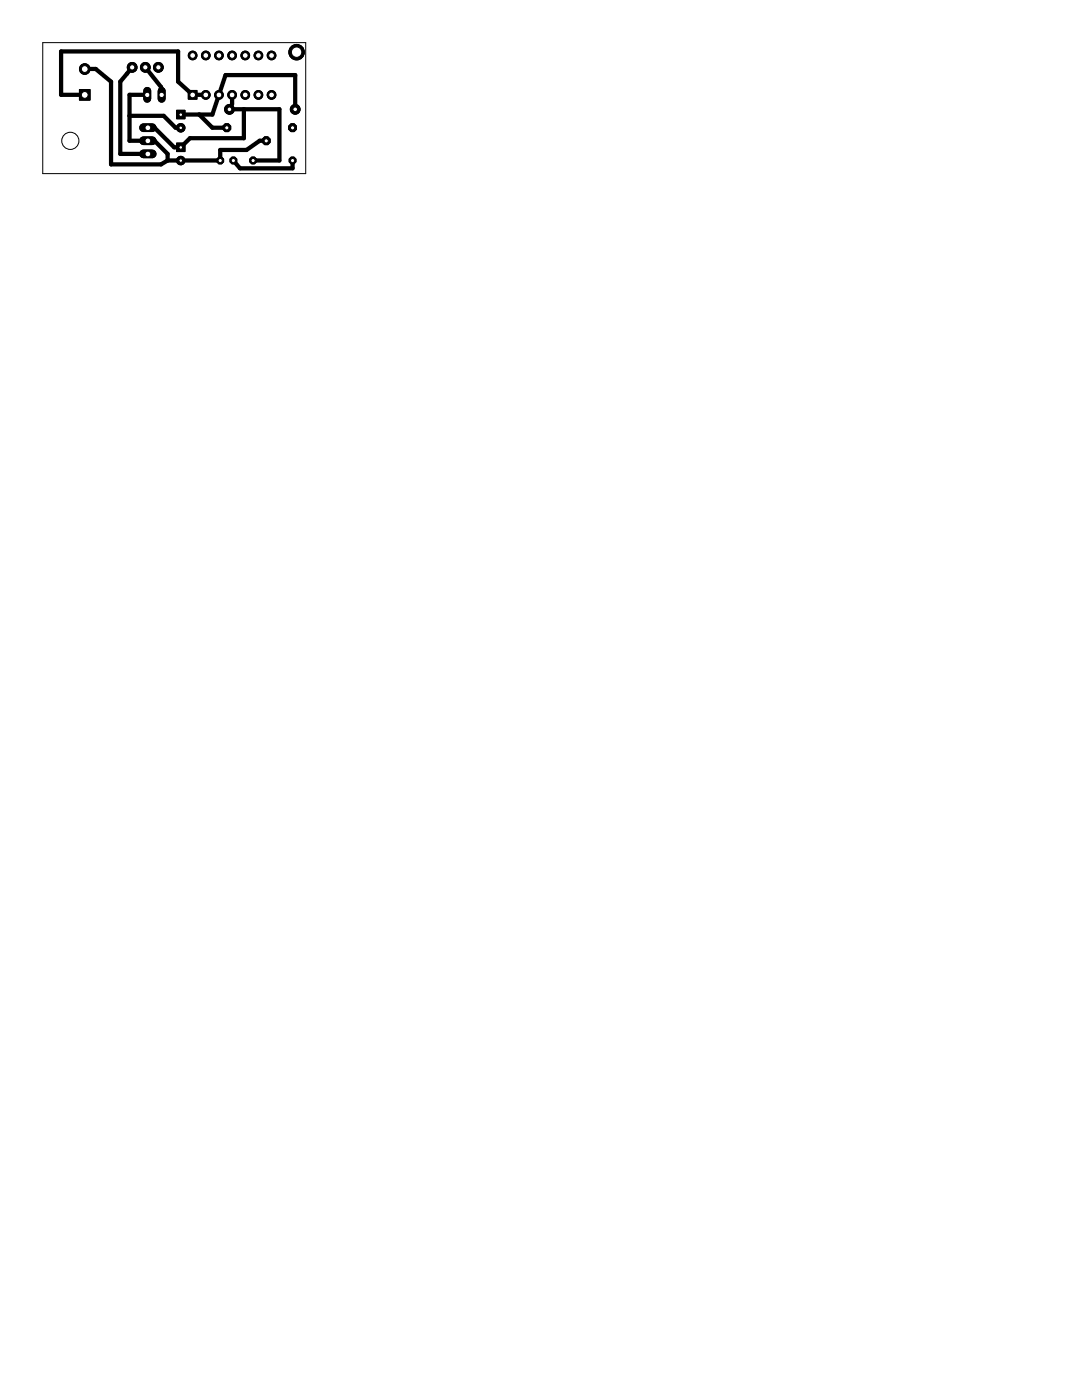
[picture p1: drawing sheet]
<svg xmlns="http://www.w3.org/2000/svg" width="216mm" height="279mm" viewBox="0 0 216 279" stroke-linecap="round" stroke-linejoin="round" font-family="sans-serif">
<circle cx="58.9" cy="21.8" r=".97" fill="#000" stroke="#000" stroke-width=".2"/>
<circle cx="58.9" cy="21.8" r=".47" fill="#fff" stroke="#000" stroke-width=".2"/>
<circle cx="45.8" cy="21.8" r=".97" fill="#000" stroke="#000" stroke-width=".2"/>
<circle cx="45.8" cy="21.8" r=".47" fill="#fff" stroke="#000" stroke-width=".2"/>
<path d="M28.6 30.7h1.8" fill="none" stroke="#000" stroke-width="1.7"/>
<circle cx="29.5" cy="30.7" r=".57" fill="#fff" stroke="#000" stroke-width=".2"/>
<path d="M28.6 28.1h1.8" fill="none" stroke="#000" stroke-width="1.7"/>
<circle cx="29.5" cy="28.1" r=".57" fill="#fff" stroke="#000" stroke-width=".2"/>
<path d="M28.6 25.5h1.8" fill="none" stroke="#000" stroke-width="1.7"/>
<circle cx="29.5" cy="25.5" r=".57" fill="#fff" stroke="#000" stroke-width=".2"/>
<circle cx="53.1" cy="28.1" r=".85" fill="#000" stroke="#000" stroke-width=".2"/>
<circle cx="53.1" cy="28.1" r=".42" fill="#fff" stroke="#000" stroke-width=".2"/>
<circle cx="45.3" cy="25.5" r=".85" fill="#000" stroke="#000" stroke-width=".2"/>
<circle cx="45.3" cy="25.5" r=".42" fill="#fff" stroke="#000" stroke-width=".2"/>
<circle cx="58.4" cy="25.5" r=".85" fill="#000" stroke="#000" stroke-width=".2"/>
<circle cx="58.4" cy="25.5" r=".42" fill="#fff" stroke="#000" stroke-width=".2"/>
<circle cx="58.4" cy="32" r=".73" fill="#000" stroke="#000" stroke-width=".2"/>
<circle cx="58.4" cy="32" r=".42" fill="#fff" stroke="#000" stroke-width=".2"/>
<circle cx="50.5" cy="32" r=".73" fill="#000" stroke="#000" stroke-width=".2"/>
<circle cx="50.5" cy="32" r=".42" fill="#fff" stroke="#000" stroke-width=".2"/>
<circle cx="46.6" cy="32" r=".73" fill="#000" stroke="#000" stroke-width=".2"/>
<circle cx="46.6" cy="32" r=".42" fill="#fff" stroke="#000" stroke-width=".2"/>
<circle cx="43.9" cy="32" r=".73" fill="#000" stroke="#000" stroke-width=".2"/>
<circle cx="43.9" cy="32" r=".42" fill="#fff" stroke="#000" stroke-width=".2"/>
<path d="M35.2 28.6h1.7v1.6h-1.7z" fill="#000" stroke="#000" stroke-width=".2"/>
<circle cx="36.1" cy="29.4" r=".36" fill="#fff" stroke="#000" stroke-width=".2"/>
<circle cx="36.1" cy="32" r=".85" fill="#000" stroke="#000" stroke-width=".2"/>
<circle cx="36.1" cy="32" r=".36" fill="#fff" stroke="#000" stroke-width=".2"/>
<circle cx="26.4" cy="13.4" r=".97" fill="#000" stroke="#000" stroke-width=".2"/>
<circle cx="26.4" cy="13.4" r=".53" fill="#fff" stroke="#000" stroke-width=".2"/>
<circle cx="29" cy="13.4" r=".97" fill="#000" stroke="#000" stroke-width=".2"/>
<circle cx="29" cy="13.4" r=".53" fill="#fff" stroke="#000" stroke-width=".2"/>
<circle cx="31.6" cy="13.4" r=".97" fill="#000" stroke="#000" stroke-width=".2"/>
<circle cx="31.6" cy="13.4" r=".53" fill="#fff" stroke="#000" stroke-width=".2"/>
<path d="M29.4 18.1v1.6" fill="none" stroke="#000" stroke-width="1.6"/>
<circle cx="29.4" cy="18.9" r=".53" fill="#fff" stroke="#000" stroke-width=".2"/>
<path d="M32.3 18.1v1.6" fill="none" stroke="#000" stroke-width="1.6"/>
<circle cx="32.3" cy="18.9" r=".53" fill="#fff" stroke="#000" stroke-width=".2"/>
<path d="M15.9 17.9h2.1v2.1h-2.1z" fill="#000" stroke="#000" stroke-width=".2"/>
<circle cx="16.9" cy="18.9" r=".68" fill="#fff" stroke="#000" stroke-width=".2"/>
<circle cx="16.9" cy="13.8" r="1.06" fill="#000" stroke="#000" stroke-width=".2"/>
<circle cx="16.9" cy="13.8" r=".68" fill="#fff" stroke="#000" stroke-width=".2"/>
<path d="M37.6 18.1h1.7v1.7h-1.7z" fill="#000" stroke="#000" stroke-width=".2"/>
<circle cx="38.4" cy="18.9" r=".57" fill="#fff" stroke="#000" stroke-width=".2"/>
<circle cx="41.1" cy="18.9" r=".87" fill="#000" stroke="#000" stroke-width=".2"/>
<circle cx="41.1" cy="18.9" r=".57" fill="#fff" stroke="#000" stroke-width=".2"/>
<circle cx="43.7" cy="18.9" r=".87" fill="#000" stroke="#000" stroke-width=".2"/>
<circle cx="43.7" cy="18.9" r=".57" fill="#fff" stroke="#000" stroke-width=".2"/>
<circle cx="46.3" cy="18.9" r=".87" fill="#000" stroke="#000" stroke-width=".2"/>
<circle cx="46.3" cy="18.9" r=".57" fill="#fff" stroke="#000" stroke-width=".2"/>
<circle cx="48.9" cy="18.9" r=".87" fill="#000" stroke="#000" stroke-width=".2"/>
<circle cx="48.9" cy="18.9" r=".57" fill="#fff" stroke="#000" stroke-width=".2"/>
<circle cx="51.6" cy="18.9" r=".87" fill="#000" stroke="#000" stroke-width=".2"/>
<circle cx="51.6" cy="18.9" r=".57" fill="#fff" stroke="#000" stroke-width=".2"/>
<circle cx="54.2" cy="18.9" r=".87" fill="#000" stroke="#000" stroke-width=".2"/>
<circle cx="54.2" cy="18.9" r=".57" fill="#fff" stroke="#000" stroke-width=".2"/>
<circle cx="54.2" cy="11.1" r=".87" fill="#000" stroke="#000" stroke-width=".2"/>
<circle cx="54.2" cy="11.1" r=".57" fill="#fff" stroke="#000" stroke-width=".2"/>
<circle cx="51.6" cy="11.1" r=".87" fill="#000" stroke="#000" stroke-width=".2"/>
<circle cx="51.6" cy="11.1" r=".57" fill="#fff" stroke="#000" stroke-width=".2"/>
<circle cx="48.9" cy="11.1" r=".87" fill="#000" stroke="#000" stroke-width=".2"/>
<circle cx="48.9" cy="11.1" r=".57" fill="#fff" stroke="#000" stroke-width=".2"/>
<circle cx="46.3" cy="11.1" r=".87" fill="#000" stroke="#000" stroke-width=".2"/>
<circle cx="46.3" cy="11.1" r=".57" fill="#fff" stroke="#000" stroke-width=".2"/>
<circle cx="43.7" cy="11.1" r=".87" fill="#000" stroke="#000" stroke-width=".2"/>
<circle cx="43.7" cy="11.1" r=".57" fill="#fff" stroke="#000" stroke-width=".2"/>
<circle cx="41.1" cy="11.1" r=".87" fill="#000" stroke="#000" stroke-width=".2"/>
<circle cx="41.1" cy="11.1" r=".57" fill="#fff" stroke="#000" stroke-width=".2"/>
<circle cx="38.4" cy="11.1" r=".87" fill="#000" stroke="#000" stroke-width=".2"/>
<circle cx="38.4" cy="11.1" r=".57" fill="#fff" stroke="#000" stroke-width=".2"/>
<path d="M35.2 22h1.7v1.7h-1.7z" fill="#000" stroke="#000" stroke-width=".2"/>
<circle cx="36.1" cy="22.9" r=".36" fill="#fff" stroke="#000" stroke-width=".2"/>
<circle cx="36.1" cy="25.5" r=".85" fill="#000" stroke="#000" stroke-width=".2"/>
<circle cx="36.1" cy="25.5" r=".36" fill="#fff" stroke="#000" stroke-width=".2"/>
<circle cx="59.2" cy="10.4" r="1.55" fill="#000" stroke="#000" stroke-width=".2"/>
<circle cx="59.2" cy="10.4" r="1.04" fill="#fff" stroke="#000" stroke-width=".2"/>
<path d="M16.9 13.8h2.2l3.1 2.5v16.5h9.9l1.3-.8M16.9 18.9h-4.7v-8.6h23.3v6l2.9 2.6h2.7M26.4 13.4l-2.4 2.9v14.4h5.5M29 13.4l3.1 4 .2 1.5M29.4 18.9h-3.6v9.2h5l2.6 2.6v1.3M46.3 18.9v1.9l-.5 1h10v10.2h-5.3M25.8 23.1h6.9l2.3 2.4h1.1M39.8 22.9l2.6 2.6h2.9M46.6 32l1.3 1.6h10.5v-1.6M48.7 21.8v5.8h-10.8l-1.8 1.8h-1.3l-4-3.9h-1.3M53.1 28.1h-1.3l-2.6 1.8h-5.3v2.1h-10.5M58.9 21.8v-6.8h-13.9l-2.6 7.9h-6.3" fill="none" stroke="#000" stroke-width=".85"/>
<circle cx="58.9" cy="21.8" r=".97" fill="#000" stroke="#000" stroke-width=".2"/>
<circle cx="58.9" cy="21.8" r=".47" fill="#fff" stroke="#000" stroke-width=".2"/>
<circle cx="45.8" cy="21.8" r=".97" fill="#000" stroke="#000" stroke-width=".2"/>
<circle cx="45.8" cy="21.8" r=".47" fill="#fff" stroke="#000" stroke-width=".2"/>
<path d="M28.6 30.7h1.8" fill="none" stroke="#000" stroke-width="1.7"/>
<circle cx="29.5" cy="30.7" r=".57" fill="#fff" stroke="#000" stroke-width=".2"/>
<path d="M28.6 28.1h1.8" fill="none" stroke="#000" stroke-width="1.7"/>
<circle cx="29.5" cy="28.1" r=".57" fill="#fff" stroke="#000" stroke-width=".2"/>
<path d="M28.6 25.5h1.8" fill="none" stroke="#000" stroke-width="1.7"/>
<circle cx="29.5" cy="25.5" r=".57" fill="#fff" stroke="#000" stroke-width=".2"/>
<circle cx="53.1" cy="28.1" r=".85" fill="#000" stroke="#000" stroke-width=".2"/>
<circle cx="53.1" cy="28.1" r=".42" fill="#fff" stroke="#000" stroke-width=".2"/>
<circle cx="45.3" cy="25.5" r=".85" fill="#000" stroke="#000" stroke-width=".2"/>
<circle cx="45.3" cy="25.5" r=".42" fill="#fff" stroke="#000" stroke-width=".2"/>
<circle cx="58.4" cy="25.5" r=".85" fill="#000" stroke="#000" stroke-width=".2"/>
<circle cx="58.4" cy="25.5" r=".42" fill="#fff" stroke="#000" stroke-width=".2"/>
<circle cx="58.4" cy="32" r=".73" fill="#000" stroke="#000" stroke-width=".2"/>
<circle cx="58.4" cy="32" r=".42" fill="#fff" stroke="#000" stroke-width=".2"/>
<circle cx="50.5" cy="32" r=".73" fill="#000" stroke="#000" stroke-width=".2"/>
<circle cx="50.5" cy="32" r=".42" fill="#fff" stroke="#000" stroke-width=".2"/>
<circle cx="46.6" cy="32" r=".73" fill="#000" stroke="#000" stroke-width=".2"/>
<circle cx="46.6" cy="32" r=".42" fill="#fff" stroke="#000" stroke-width=".2"/>
<circle cx="43.9" cy="32" r=".73" fill="#000" stroke="#000" stroke-width=".2"/>
<circle cx="43.9" cy="32" r=".42" fill="#fff" stroke="#000" stroke-width=".2"/>
<path d="M35.2 28.6h1.7v1.6h-1.7z" fill="#000" stroke="#000" stroke-width=".2"/>
<circle cx="36.1" cy="29.4" r=".36" fill="#fff" stroke="#000" stroke-width=".2"/>
<circle cx="36.1" cy="32" r=".85" fill="#000" stroke="#000" stroke-width=".2"/>
<circle cx="36.1" cy="32" r=".36" fill="#fff" stroke="#000" stroke-width=".2"/>
<circle cx="26.4" cy="13.4" r=".97" fill="#000" stroke="#000" stroke-width=".2"/>
<circle cx="26.4" cy="13.4" r=".53" fill="#fff" stroke="#000" stroke-width=".2"/>
<circle cx="29" cy="13.4" r=".97" fill="#000" stroke="#000" stroke-width=".2"/>
<circle cx="29" cy="13.4" r=".53" fill="#fff" stroke="#000" stroke-width=".2"/>
<circle cx="31.6" cy="13.4" r=".97" fill="#000" stroke="#000" stroke-width=".2"/>
<circle cx="31.6" cy="13.4" r=".53" fill="#fff" stroke="#000" stroke-width=".2"/>
<path d="M29.4 18.1v1.6" fill="none" stroke="#000" stroke-width="1.6"/>
<circle cx="29.4" cy="18.9" r=".53" fill="#fff" stroke="#000" stroke-width=".2"/>
<path d="M32.3 18.1v1.6" fill="none" stroke="#000" stroke-width="1.6"/>
<circle cx="32.3" cy="18.9" r=".53" fill="#fff" stroke="#000" stroke-width=".2"/>
<path d="M15.9 17.9h2.1v2.1h-2.1z" fill="#000" stroke="#000" stroke-width=".2"/>
<circle cx="16.9" cy="18.9" r=".68" fill="#fff" stroke="#000" stroke-width=".2"/>
<circle cx="16.9" cy="13.8" r="1.06" fill="#000" stroke="#000" stroke-width=".2"/>
<circle cx="16.9" cy="13.8" r=".68" fill="#fff" stroke="#000" stroke-width=".2"/>
<path d="M37.6 18.1h1.7v1.7h-1.7z" fill="#000" stroke="#000" stroke-width=".2"/>
<circle cx="38.4" cy="18.9" r=".57" fill="#fff" stroke="#000" stroke-width=".2"/>
<circle cx="41.1" cy="18.9" r=".87" fill="#000" stroke="#000" stroke-width=".2"/>
<circle cx="41.1" cy="18.9" r=".57" fill="#fff" stroke="#000" stroke-width=".2"/>
<circle cx="43.7" cy="18.9" r=".87" fill="#000" stroke="#000" stroke-width=".2"/>
<circle cx="43.7" cy="18.9" r=".57" fill="#fff" stroke="#000" stroke-width=".2"/>
<circle cx="46.3" cy="18.9" r=".87" fill="#000" stroke="#000" stroke-width=".2"/>
<circle cx="46.3" cy="18.9" r=".57" fill="#fff" stroke="#000" stroke-width=".2"/>
<circle cx="48.9" cy="18.9" r=".87" fill="#000" stroke="#000" stroke-width=".2"/>
<circle cx="48.9" cy="18.9" r=".57" fill="#fff" stroke="#000" stroke-width=".2"/>
<circle cx="51.6" cy="18.9" r=".87" fill="#000" stroke="#000" stroke-width=".2"/>
<circle cx="51.6" cy="18.9" r=".57" fill="#fff" stroke="#000" stroke-width=".2"/>
<circle cx="54.2" cy="18.9" r=".87" fill="#000" stroke="#000" stroke-width=".2"/>
<circle cx="54.2" cy="18.9" r=".57" fill="#fff" stroke="#000" stroke-width=".2"/>
<circle cx="54.2" cy="11.1" r=".87" fill="#000" stroke="#000" stroke-width=".2"/>
<circle cx="54.2" cy="11.1" r=".57" fill="#fff" stroke="#000" stroke-width=".2"/>
<circle cx="51.6" cy="11.1" r=".87" fill="#000" stroke="#000" stroke-width=".2"/>
<circle cx="51.6" cy="11.1" r=".57" fill="#fff" stroke="#000" stroke-width=".2"/>
<circle cx="48.9" cy="11.1" r=".87" fill="#000" stroke="#000" stroke-width=".2"/>
<circle cx="48.9" cy="11.1" r=".57" fill="#fff" stroke="#000" stroke-width=".2"/>
<circle cx="46.3" cy="11.1" r=".87" fill="#000" stroke="#000" stroke-width=".2"/>
<circle cx="46.3" cy="11.1" r=".57" fill="#fff" stroke="#000" stroke-width=".2"/>
<circle cx="43.7" cy="11.1" r=".87" fill="#000" stroke="#000" stroke-width=".2"/>
<circle cx="43.7" cy="11.1" r=".57" fill="#fff" stroke="#000" stroke-width=".2"/>
<circle cx="41.1" cy="11.1" r=".87" fill="#000" stroke="#000" stroke-width=".2"/>
<circle cx="41.1" cy="11.1" r=".57" fill="#fff" stroke="#000" stroke-width=".2"/>
<circle cx="38.4" cy="11.1" r=".87" fill="#000" stroke="#000" stroke-width=".2"/>
<circle cx="38.4" cy="11.1" r=".57" fill="#fff" stroke="#000" stroke-width=".2"/>
<path d="M35.2 22h1.7v1.7h-1.7z" fill="#000" stroke="#000" stroke-width=".2"/>
<circle cx="36.1" cy="22.9" r=".36" fill="#fff" stroke="#000" stroke-width=".2"/>
<circle cx="36.1" cy="25.5" r=".85" fill="#000" stroke="#000" stroke-width=".2"/>
<circle cx="36.1" cy="25.5" r=".36" fill="#fff" stroke="#000" stroke-width=".2"/>
<circle cx="59.2" cy="10.4" r="1.55" fill="#000" stroke="#000" stroke-width=".2"/>
<circle cx="59.2" cy="10.4" r="1.04" fill="#fff" stroke="#000" stroke-width=".2"/>
<g fill="none" stroke="#000" stroke-width=".2">
<path d="M8.5 8.5h52.5v26.1h-52.5z"/>
<circle cx="14" cy="28.1" r="1.71"/>
</g>
</svg>
